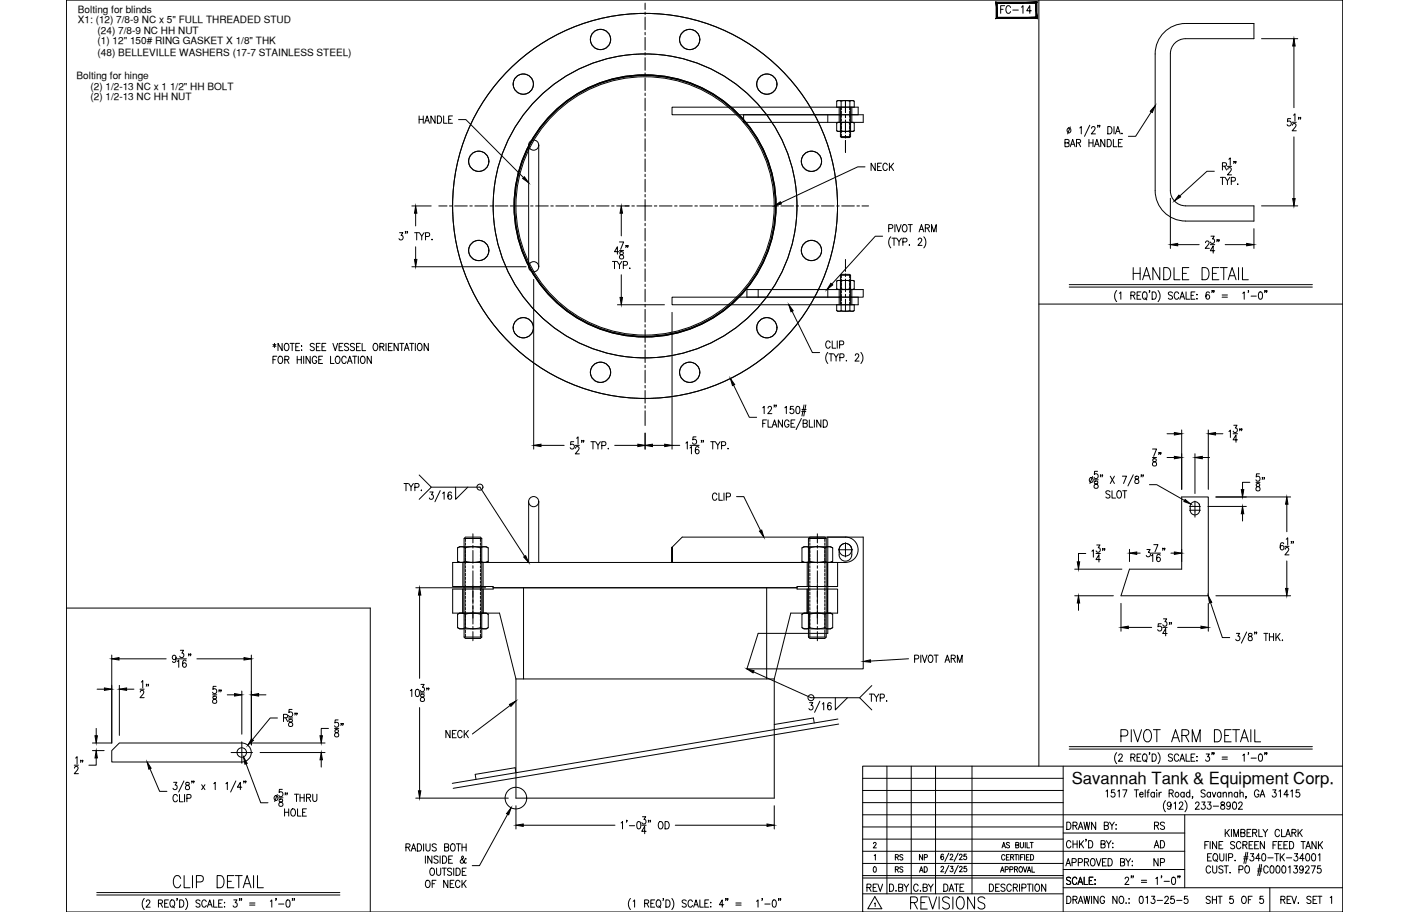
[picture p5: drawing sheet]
<svg xmlns="http://www.w3.org/2000/svg" width="432mm" height="279mm" viewBox="0 0 432 279" stroke-linecap="round" stroke-linejoin="round" font-family="sans-serif">
<defs><g id="words">
<g font-size="7.5">
<text x="342.5" y="228.6">PIVOT ARM DETAIL</text>
<text x="278.3" y="279.8">REVISIONS</text>
</g>
<g font-size="7.1">
<text x="346.4" y="86.8">HANDLE DETAIL</text>
<text x="52.2" y="273">CLIP DETAIL</text>
</g>
<g font-size="6.2">
<text x="46.9" y="214.8" transform="rotate(-90 46.9 214.8)">12&quot;</text>
<text x="69.1" y="216.6" transform="rotate(-90 69.1 216.6)">58&quot;</text>
<text x="106.5" y="226.8" transform="rotate(-90 106.5 226.8)">58&quot;</text>
</g>
<g font-size="5.7">
<text x="305.9" y="5.3">FC-14</text>
<text x="266" y="53.6">NECK</text>
<text x="357" y="143.9" transform="rotate(-90 357 143.9)">78&quot;</text>
<text x="388.8" y="151.7" transform="rotate(-90 388.8 151.7)">58&quot;</text>
<text x="26.5" y="238.1" transform="rotate(-90 26.5 238.1)">12&quot;</text>
<text x="352.8" y="255.4">RS</text>
<text x="264.9" y="274.5">REV</text>
<text x="288.2" y="274.5">DATE</text>
</g>
<g font-size="5.3">
<text x="217.3" y="154.5">CLIP</text>
<text x="135.8" y="227.2">NECK</text>
<text x="352.8" y="261.1">AD</text>
<text x="352.8" y="266.3">NP</text>
<text x="348.2" y="278">013-25-5</text>
<text x="368.7" y="278">SHT 5 OF 5</text>
</g>
<text font-size="5.1" x="328.5" y="240.3">Savannah Tank &amp; Equipment Corp.</text>
<g font-size="4.9">
<text x="273.4" y="268.5">RS</text>
<text x="280.8" y="268.5">AD</text>
</g>
<g font-size="4.4">
<text x="273.4" y="264.6">RS</text>
<text x="280.8" y="264.6">NP</text>
</g>
<g font-size="3.1">
<text x="23.9" y="3.8">Bolting for blinds</text>
<text x="23.9" y="7.1">X1: (12) 7/8-9 NC x 5&quot; FULL THREADED STUD</text>
<text x="29.9" y="10.4">(24) 7/8-9 NC HH NUT</text>
<text x="29.9" y="13.6">(1) 12&quot; 150# RING GASKET X 1/8&quot; THK</text>
<text x="29.9" y="17.1">(48) BELLEVILLE WASHERS (17-7 STAINLESS STEEL)</text>
<text x="23.5" y="24.2">Bolting for hinge</text>
<text x="27.7" y="27.4">(2) 1/2-13 NC x 1 1/2&quot; HH BOLT</text>
<text x="27.7" y="30.7">(2) 1/2-13 NC HH NUT</text>
</g>
</g></defs>
<!-- layer: 0 -->
<g fill="none" stroke="#000" stroke-width=".31">
<path d="M20.4 0h391.1v279.4h-391.1zM318.4 0v234.7M318.4 93.2h93.1M20.4 186.3h93.1v93.1M264.4 238.4h61.4M271.8 234.7v39.1M279.3 234.7v39.1M286.7 234.7v39.1M297.9 234.7v39.1M325.8 234.7v44.7M411.5 234.7h-147.1v44.7M264.4 249.6h147.1"/>
<path d="M264.4 257.1h61.4M264.4 253.3h61.4M264.4 245.9h61.4M264.4 242.2h61.4M325.8 255.2h37.3M363.1 249.6v22.4M264.4 264.5h61.4M264.4 273.8h61.4M264.4 268.2h61.4M264.4 269h61.4M264.4 260.8h98.7M325.8 272h85.7"/>
<path d="M325.8 266.4h37.3"/>
</g>
<!-- layer: HANDLE -->
<g fill="none" stroke="#000" stroke-width=".31">
<path d="M162 44.5v37.2M165.1 44.5v37.2M354 58.4v-41.9a9.3 9.3 0 0 1 9.3-9.3h21v4.7h-21a4.6 4.6 0 0 0-4.6 4.6v41.9M354 58.4a9.3 9.3 0 0 0 9.3 9.3h21v-4.6h-21a4.7 4.7 0 0 1-4.6-4.7M162 153.7v18.6M165.1 153.7v18.6M364.7 155.2v.5M367.7 155.2v1.1M257.2 168.4v.8M261 168.4v1.6"/>
<circle cx="163.5" cy="44.5" r="1.56"/>
<circle cx="163.5" cy="81.7" r="1.56"/>
<circle cx="163.5" cy="153.7" r="1.56"/>
</g>
<!-- layer: DIM -->
<g fill="none" stroke="#000" stroke-width=".31">
<path d="M386.6 11.9h11.1M396.5 14.1v18.9M128.4 35.5v2.3M128.4 36.6h1.3M129.7 35.5v2.3M130.2 37.8l.7-2.3 .7 2.3M130.4 37h.9M133.3 35.5v2.3l-1.2-2.3v2.3M134 35.5a1.13 1.13 0 0 1 1.4 1.1 1.13 1.13 0 0 1-1.4 1.2zM136 35.5v2.3h1M137.5 36.6h.7M138.7 35.5h-1.2v2.3h1.2"/>
<path d="M140.5 36.6h2.3l17.6 17.8M328 38.9l-.8 2.1M330.9 39.2l.5-.4v2.2M334 38.4l-1.6 3.4M334.5 39.3l.4-.5 .5 .1 .2 .3-.3 .7-.9 1.1h1.3M336.5 38.5h-.2h.2l-.2 .5M337.1 38.5h-.2h.2l-.2 .5M339.5 38.8a1.13 1.13 0 0 1 1.3 1.1 1.13 1.13 0 0 1-1.3 1.1zM341.4 38.8v2.2M352.8 34.3l-4.8 7.5h-2.2M395.5 36.3h-.9l-.1 1a.7 .7 0 0 1 1.1 0 .7 .7 0 0 1-.1 1.1 .7 .7 0 0 1-1-.2M396 37.5h1.3"/>
<path d="M396.1 38.4l.4-.6h.3l.4 .5-.3 .7-.9 1.1h1.3M396.4 35.3l.5-.4v2.2M398.1 36h-.2h.2l-.2 .6M398.6 36h-.2h.2l-.2 .6M265.1 51.1h-2.2l-23.6 11M326.4 43.8l1.1-.1 .1-.8-1.2-.2v2.3l1.2-.3v-.5l-.4-.4M328 45l.7-2.3 .8 2.3M328.3 44.2h.9M329.9 43.8l1.1-.1 .1-.8-1.2-.2v2.3M330.5 43.8l.7 1.2M333.7 42.7v2.3M333.7 43.8h1.3"/>
<path d="M335 42.7v2.3M335.4 45l.7-2.3 .8 2.3M335.7 44.2h.9M338.6 42.7v2.3l-1.3-2.3v2.3M339.3 42.7a1.13 1.13 0 0 1 1.3 1.1 1.13 1.13 0 0 1-1.3 1.2zM341.2 42.7v2.3h1.1M341.8 41l.8-2.2 .7 2.2M342.1 40.3h.9M342.8 43.8h.7M343.8 40.8v.2zM343.9 42.7h-1.1v2.3h1.1M372.1 52.5h-2.2l-8.4 7.5"/>
<path d="M374 54.3h1.3M374.6 50.9l1.1-.1 .2-.3-.2-.5-1.1-.2v2.3M374.6 54.3v2.3M375.3 50.9l.6 1.2M375.4 54.3l.8 1.1v1.2M376.2 51h1.2M376.3 51.9l.3-.5h.4l.3 .4-.2 .7-.9 1.1h1.2M376.6 48.8l.4-.4v2.2M376.9 54.3l-.7 1.1M377.3 55.5l1.1-.1 .1-.9-1.2-.2v2.3M378.2 49.5h-.1h.1l-.1 .6M378.8 49.5h-.2h.2l-.2 .6"/>
<path d="M379.3 56.3v.3zM396.5 41.9v18.9M122.4 71.3h1l-.5 .8a.67 .67 0 0 1 .6 1.1 .67 .67 0 0 1-1.2-.1M124.4 71h-.2h.2l-.2 .5M124.9 71h-.2h.2l-.2 .5M126.2 63.1h5.9M127.1 71.3h1.2M127.4 65.3v3.9M127.4 75.6v3.9M127.7 71.3v2.2M128.5 71.3l.7 1v1.2M130 71.3l-.8 1"/>
<path d="M130.4 72.5l1.1-.2 .2-.3-.2-.6-1.1-.1v2.2M132.4 73.3v.2zM189.7 77.1h-1.4l.9-1.5v2.3M189.8 74.1h1.3l-.9 2.3M189.8 76.7h1.3M190 77.2v.7a.89 .89 0 0 1 1 .3 .89 .89 0 0 1-.1 1 .72 .72 0 0 1-1.1-.5 .72 .72 0 0 1 1-.7l.2-.6a.66 .66 0 0 0-1-.2zM190.4 65.3v7M191.6 63.1h1.1M191.9 75.3h-.2h.2l-.2 .5M192.5 75.3h-.2h.2l-.2 .5M270.5 72.4h-2.3l-13.3 14.6M272.4 70l1-.1 .2-.3-.2-.7-1-.1v2.2"/>
<path d="M273 72.5a2.57 2.57 0 0 0 0 3.4M273.3 73h1.3M274 73v2.2M274.3 68.8v2.2M274.7 68.8l.7 2.2 .7-2.2M274.8 73l.7 1v1.2M276.2 73l-.7 1M276.7 74.1l1.1-.1 .1-.8-1.2-.2v2.2M276.9 68.9l.2-.1a1.13 1.13 0 0 1 .9 1.1 1.13 1.13 0 0 1-.9 1.1 1.39 1.39 0 0 1-.2-2.1zM278.3 68.8h1.3M278.7 75v.2zM279 68.8v2.2"/>
<path d="M281.4 73.5l.3-.5 .6 .1 .2 .3-.3 .7-.9 1.1h1.3M281.7 71l.7-2.2 .7 2.2M281.9 70.3h1M283.1 72.5a2.57 2.57 0 0 1 0 3.4M283.6 69.9l1-.1 .2-.4-.2-.5-1-.1v2.2M284.2 69.9l.6 1.1M285.5 71v-2.2l.7 2.2 .7-2.2v2.2M358.7 60.7v15.4M360.9 75h6.6M369.4 74.4l.4-.6 .6 .1 .1 .4-.2 .7-.9 1.1h1.2M370.9 75h1.4M371.1 72.3h1l-.5 .9a.67 .67 0 0 1 .5 1 .67 .67 0 0 1-1.2-.1"/>
<path d="M372.3 76.8h-1.4l.9-1.5v2.3M373.1 73.5h-.2h.2l-.2 .5M373.6 73.5h-.2h.2l-.2 .5M375.5 75h6.6M384.3 70.1v6M386.6 63.1h11.1M126.2 81.7h35M163.6 85.6v52M187.7 80.1h1.3M188.3 80.1v2.2M189.1 80.1l.7 1.1v1.1M189.2 93.4h14.4"/>
<path d="M190.4 84.2v6.9M190.6 80.1l-.8 1.1M191 81.3l1.1-.1 .2-.4-.2-.6-1.1-.1v2.2M193 82.1v.2zM206 95.7v41.9M242.7 95.4l6.3 12.6h2.2M327.7 87.9h74.5M327.7 87.2h74.5M342.2 89a2.57 2.57 0 0 0 0 3.4M343 89.9l.5-.5v2.3M346.6 90.5l1-.1 .1-.8-1.1-.2v2.3M347.2 90.5l.6 1.2"/>
<path d="M348.5 90.5h.7M349.6 89.4h-1.1v2.3h1.1M350.5 89.5l.1-.1a1.14 1.14 0 0 1 1 1.2 1.14 1.14 0 0 1-1 1.1 1.45 1.45 0 0 1-.1-2.2zM350.9 91.2l.6 .7M352.4 89.1h-.2h.2l-.2 .5M353.1 89.4a1.13 1.13 0 0 1 1.3 1.2 1.13 1.13 0 0 1-1.3 1.1zM354.9 89a2.57 2.57 0 0 1 0 3.4M359.3 89.7l-.4-.3-.8 .3 .1 .6 1 .5 .1 .6-.4 .3-.8-.3M361.2 90a.7 .7 0 0 0-.8-.6 .7 .7 0 0 0-.5 .9v.5a.7 .7 0 0 0 .5 .9 .7 .7 0 0 0 .8-.6M361.6 91.7l.7-2.3 .7 2.3M361.8 90.9h1M363.5 89.4v2.3h1.1"/>
<path d="M365 90.5h.7M366.2 89.4h-1.2v2.3h1.2M366.8 90.2v.2zM366.8 91.5v.2zM370.6 89.7l-.5-.3a1.3 1.3 0 0 0 .1 2.3 .66 .66 0 0 0 .5-1 .66 .66 0 0 0-1.1-.1l-.1 .3M371.5 89.1h-.2h.2l-.2 .5M372.1 89.1h-.2h.2l-.2 .5M374.5 90.4h1.7M374.5 91h1.7M380.9 89.9l.4-.5v2.3M382.7 89.1h-.2h.2l-.2 .5M383.4 90.7h1.6"/>
<path d="M385.9 89.5l.5-.1a1.44 1.44 0 0 1 0 2.3h-.2a1.58 1.58 0 0 1-.3-2.2zM387.7 89.1h-.2h.2l-.2 .5M388.3 89.1h-.2h.2l-.2 .5M83.7 110.2h.7M83.7 105.5l.9 .7M84.1 105.2v1.3M84.6 105.5l-.9 .7M84.8 109.1h-1.1v2.3M85.6 109.2l.1-.1a1.13 1.13 0 0 1 1 1.1 1.13 1.13 0 0 1-1 1.2 1.41 1.41 0 0 1-.1-2.2zM86.5 105.2v2.2l-1.3-2.2v2.2M87.3 110.2l1.1-.1 .1-.8-1.2-.2v2.3M87.5 105.3l.2-.1a1.13 1.13 0 0 1 .9 1.1 1.13 1.13 0 0 1-.9 1.1 1.41 1.41 0 0 1-.2-2.1z"/>
<path d="M87.9 110.2l.6 1.2M88.9 105.2h1.3M89.5 105.2v2.2M90.6 106.3h.8M91.1 110.2h1.3M91.1 109.1v2.3M91.8 105.2h-1.2v2.2h1.2M92.4 109.1v2.3M92.4 105.9v.3zM92.4 107.2v.2zM93.1 109.1v2.3M95.1 109.1v2.3l-1.3-2.3v2.3"/>
<path d="M96.3 105.5l-.4-.3-.8 .3v.4l1.2 .9v.3l-.4 .3-.8-.3M97 106.3h.7M97 109.7a.7 .7 0 0 0-.8-.6 .7 .7 0 0 0-.5 .9v.5a.7 .7 0 0 0 .7 .9 .7 .7 0 0 0 .6-.9h-.4M97.7 110.2h.7M98.1 105.2h-1.1v2.2h1.1M98.7 106.3h.7M98.8 109.1h-1.1v2.3h1.1M99.9 105.2h-1.2v2.2h1.2M101.3 109.1v2.3h1.1M102 105.2l.7 2.2 .8-2.2M103.1 109.2l.2-.1a1.13 1.13 0 0 1 .9 1.1 1.13 1.13 0 0 1-.9 1.2 1.41 1.41 0 0 1-.2-2.2zM103.9 106.3h.7"/>
<path d="M105.1 105.2h-1.2v2.2h1.2M106.1 109.7a.7 .7 0 0 0-.8-.6 .7 .7 0 0 0-.6 .9v.5a.7 .7 0 0 0 .6 .9 .7 .7 0 0 0 .8-.6M106.5 111.4l.7-2.3 .7 2.3M106.7 110.6h.9M106.8 105.5l-.4-.3-.7 .1-.1 .6 1 .6 .2 .6-.4 .3-.8-.3M108.1 109.1h1.2M108.6 105.5l-.4-.3-.8 .3 .1 .5 1 .6v.7l-.7 .1-.4-.3M108.7 109.1v2.3M109.3 106.3h.7M109.8 109.1v2.3M110.4 105.2h-1.1v2.2h1.1M110.8 109.2l.2-.1a1.13 1.13 0 0 1 .9 1.1 1.13 1.13 0 0 1-.9 1.2 1.43 1.43 0 0 1-.2-2.2z"/>
<path d="M111 105.2v2.2h1.1M113.8 109.1v2.3l-1.3-2.3v2.3M114.7 105.3l.2-.1a1.13 1.13 0 0 1 .9 1.1 1.13 1.13 0 0 1-.9 1.1 1.41 1.41 0 0 1-.2-2.1zM116.4 106.3l1.1-.1 .2-.4-.2-.5-1.1-.1v2.2M117.1 106.3l.6 1.1M118.3 105.2v2.2M119 106.3h.8M120.2 105.2h-1.2v2.2h1.2M122 105.2v2.2l-1.2-2.2v2.2M122.5 105.2h1.2M123.1 105.2v2.2M123.9 107.4l.8-2.2 .7 2.2"/>
<path d="M124.2 106.7h.9M125.5 105.2h1.3M126.2 105.2v2.2M127.3 105.2v2.2M128.3 105.3l.1-.1a1.13 1.13 0 0 1 1 1.1 1.13 1.13 0 0 1-1 1.1 1.39 1.39 0 0 1-.1-2.1zM131.3 105.2v2.2l-1.3-2.2v2.2M224.8 118l4.8 9.8h2.3M253.7 108a2.58 2.58 0 0 0 0 3.4M254 108.4h1.3M254.4 105a.7 .7 0 0 0-.8-.5 .7 .7 0 0 0-.6 .8v.5a.7 .7 0 0 0 .6 .9 .7 .7 0 0 0 .8-.5M254.7 108.4v2.2M255 104.5v2.2h1.1"/>
<path d="M255.5 108.4l.7 1.1v1.1M256.6 104.5v2.2M256.9 108.4l-.7 1.1M257.3 105.6l1.1-.1 .1-.8-1.2-.2v2.2M257.4 109.6l1.1-.1 .2-.4-.2-.6-1.1-.1v2.2M259.4 110.4v.2zM262.1 108.9l.4-.5h.3l.4 .4-.3 .8-.9 1h1.3M263.8 108a2.58 2.58 0 0 1 0 3.4M165.8 136.4h7.1M175.8 135.3h-.9l-.1 1a.7 .7 0 0 1 1.1 0 .7 .7 0 0 1-.1 1 .7 .7 0 0 1-1-.2M176.3 136.4h1.2M176.4 137.4l.3-.6 .6 .1 .2 .3-.3 .8-.9 1h1.2"/>
<path d="M176.7 134.3l.4-.5v2.3M178.4 135h-.2h.2l-.2 .5M178.9 135h-.2h.2l-.2 .5M181.1 135.3h1.3M181.7 135.3v2.3M182.5 135.3l.8 1.1v1.2M184 135.3l-.7 1.1M184.4 136.5l1.1-.1 .2-.3-.2-.7-1.1-.1v2.3M186.4 137.4v.2zM188.4 136.4h7.1M197.7 132.7v4.9M199.9 136.4h3.8"/>
<path d="M206 136.4h2.3M210.2 135.8l.4-.5v2.3M211.5 137.2l.4-.4v2.2M211.5 136.4h2.7M213.3 133.8h-.9l-.1 1a.7 .7 0 0 1 1 0 .7 .7 0 0 1-.1 1 .7 .7 0 0 1-1-.1M214.2 137.1l-.6-.3a1.28 1.28 0 0 0 .1 2.2 .65 .65 0 0 0 .5-.9 .65 .65 0 0 0-1-.1l-.1 .3M215.1 135h-.2h.2l-.2 .5M215.6 135h-.2h.2l-.2 .5M217.8 135.3h1.3M218.4 135.3v2.3M219.2 135.3l.8 1.1v1.2M220.7 135.3l-.7 1.1"/>
<path d="M221.1 136.5l1.1-.1 .1-.9-1.2-.2v2.3M223.1 137.4v.2zM233.7 124.9l.5-.4v2.2M233.7 129.7h.8M234.9 128.7h-1.2v2.2M235.4 125l.3-.5 .6 .1 .2 .3-.3 .8-.9 1h1.2M235.4 128.7v2.2h1.1M236.6 130.9l.8-2.2 .7 2.2M236.9 130.1h.9M237.4 124.2h-.2h.2l-.2 .5M237.9 124.2h-.2h.2l-.2 .5M239.8 128.7v2.2l-1.3-2.2v2.2"/>
<path d="M240.5 124.9l.5-.4v2.2M241.8 129.2a.7 .7 0 0 0-.9-.5 .7 .7 0 0 0-.5 .8v.5a.7 .7 0 0 0 .7 .9 .7 .7 0 0 0 .7-.9h-.5M242.4 129.7h.7M243.1 124.5h-.8l-.2 1a.7 .7 0 0 1 1.1 0 .7 .7 0 0 1-.1 1 .7 .7 0 0 1-1-.2M243.6 128.7h-1.2v2.2h1.2M244.1 124.6l.5-.1a1.42 1.42 0 0 1 0 2.2h-.2a1.62 1.62 0 0 1-.3-2.1zM245.6 128.2l-1.6 3.4M245.7 126.1h1.3M245.8 125.5h1.2M246.1 129.7l1.1-.1 .1-.7-1.2-.2v2.2l1.2-.2 .1-.6-.4-.4M246.4 124.1l-.6 3.4M247 124.1l-.7 3.4"/>
<path d="M248 128.7v2.2h1.1M249.6 128.7v2.2M251.6 128.7v2.2l-1.3-2.2v2.2M252.3 128.7a1.13 1.13 0 0 1 1.3 1.1 1.13 1.13 0 0 1-1.3 1.1zM357.7 132.9h2.2M362.1 131.7v18.2M366.2 139v12.2M370.3 131.7v18.2M372.5 132.9h2.3M376.6 132.2l.5-.4v2.2M377.9 132.9h1.3M378.1 130.3h1l-.5 .8a.67 .67 0 0 1 .5 1.1 .67 .67 0 0 1-1.2-.1"/>
<path d="M379.2 134.7h-1.3l.9-1.4v2.2M380 131.4h-.1h.1l-.1 .6M380.6 131.4h-.2h.2l-.2 .6M123.8 148.1h1.3M124.4 148.1v2.2M125.2 148.1l.8 1.1v1.1M126.7 148.1l-.7 1.1M127.1 149.3l1.1-.1 .2-.3-.2-.7-1.1-.1v2.2M128.5 145.5l3.7 3.7-3.7 3.8M129 150.2h.2zM131.7 150.7h1l-.5 .9a.68 .68 0 0 1 .6 1 .68 .68 0 0 1-1.2-.1M132.2 149.2h14.9l13.7 21.2"/>
<path d="M134.9 150.3l-1.6 3.4M135.6 151.2l.5-.5v2.3M138.3 151l-.5-.3a1.29 1.29 0 0 0 .1 2.3 .66 .66 0 0 0 .5-1 .66 .66 0 0 0-1-.1l-.1 .3M139.6 149.2v3.8l3.8-3.8M225.7 152.1h2.2l5.2 10.4M334.8 146l-.8 2.1M335.3 147h1.3M335.4 147.5v.6a.89 .89 0 0 1 1 .4 .89 .89 0 0 1 0 1 .72 .72 0 0 1-1.2-.5 .72 .72 0 0 1 1-.8l.2-.5a.66 .66 0 0 0-1-.2zM336.4 144.4h-1v1a.7 .7 0 0 1 1 0 .7 .7 0 0 1-.1 1 .7 .7 0 0 1-1-.2M337.4 145.6h-.2h.2l-.2 .5M337.9 145.6h-.2h.2l-.2 .5M340.2 150.7l-.5-.4-.8 .4 .2 .5 1 .5 .1 .6-.5 .3-.8-.3"/>
<path d="M340.3 145.9l1.2 2.2M340.8 150.3v2.3h1.1M341.5 145.9l-1.2 2.2M342.6 150.5l.2-.2a1.14 1.14 0 0 1 .9 1.2 1.14 1.14 0 0 1-.9 1.1 1.43 1.43 0 0 1-.2-2.1zM344 145.9h1.2l-.9 2.2M344 150.3h1.3M344.7 150.3v2.3M347.3 145.5l-1.6 3.4M347.9 146v.6a.82 .82 0 0 1 1 .5 .82 .82 0 0 1-.3 1 .72 .72 0 0 1-.9-.7 .72 .72 0 0 1 1-.7l.2-.5a.66 .66 0 0 0-1-.2zM349.8 145.6h-.1h.1l-.1 .5M350.4 145.6h-.2h.2l-.2 .5M352.3 148.5h2.2l8.5 4.8"/>
<path d="M357.7 140.2h2.2M368.4 140.2h2.3M370.2 155.2h11.8M372.6 152.3h22.9M380.8 157.4v2.2M383 147.8h-2.2v2.2M394.4 154.5v8.4M329.4 174.4h14.4M332.7 169.6h-2.2v2.5M334.6 168.9l.5-.5v2.3M335.9 169.6h1.3M336.1 167h1l-.5 .8a.68 .68 0 0 1 .5 1.1 .68 .68 0 0 1-1.2-.1"/>
<path d="M337.2 171.4h-1.3l.9-1.5v2.3M338.1 168.1h-.2h.2l-.2 .6M338.6 168.1h-.2h.2l-.2 .6M346.1 168.3v3.7M348.4 169.5h1M351.5 168.3h1l-.6 .9a.68 .68 0 0 1 .6 1.1 .68 .68 0 0 1-1.2-.1M352.8 170.3l.5-.5v2.3M352.8 169.5h2.8M353.6 166.9h1.3l-1 2.2M355.5 170.2l-.5-.4a1.29 1.29 0 0 0 .1 2.3 .65 .65 0 0 0 .5-1 .65 .65 0 0 0-1.1-.1v.3M356.4 168h-.1h.1l-.1 .6M357 168h-.2h.2l-.2 .6"/>
<path d="M358.8 169.5h1.1M362.1 168.3v3.7M393.4 166.6l-.5-.3a1.28 1.28 0 0 0 .1 2.2 .65 .65 0 0 0 .5-1 .65 .65 0 0 0-1.1-.1l-.1 .3M393.8 167.4h1.2M393.8 168.3l.4-.6h.4l.3 .5-.2 .7-.9 1.1h1.2M394.2 165.2l.4-.4v2.2M394.4 171.9v8.4M395.8 165.9h-.1h.1l-.1 .6M396.4 165.9h-.2h.2l-.2 .6M55.3 199.2h1l-.6 .9a.67 .67 0 0 1 .6 1 .67 .67 0 0 1-1.2-.1M127.4 180.1h21.4M128.6 182.3v25.5"/>
<path d="M329.4 182.5h11.8M330.5 184.7v2.3M343.5 184.8v8.6M345.8 192.2h7.1M355.9 191.1h-.9l-.1 .9a.69 .69 0 0 1 1 .1 .69 .69 0 0 1-.1 1 .69 .69 0 0 1-1-.2M356.3 192.2h1.4M356.6 189.6h.9l-.5 .9a.68 .68 0 0 1 .5 1 .68 .68 0 0 1-1.1-.1M357.7 194.1h-1.4l.9-1.5v2.2M358.5 190.8h-.2h.2l-.2 .5M359 190.8h-.1h.1l-.1 .5M360.9 192.2h7.1M370.3 184.8v8.6"/>
<path d="M371 184.6l3.6 10.7h2.3M372.6 182.5h22.9M378.9 194h1l-.6 .9a.69 .69 0 0 1 .6 1 .69 .69 0 0 1-1.2 0M382.1 193.6l-1.7 3.4M382.7 194.1v.7a.82 .82 0 0 1 1 .5 .82 .82 0 0 1-.4 1 .72 .72 0 0 1-.8-.8 .72 .72 0 0 1 .9-.6l.3-.5a.66 .66 0 0 0-1-.3zM384.6 193.7h-.2h.2l-.2 .5M385.1 193.7h-.1h.1l-.1 .5M387.3 194h1.3M387.9 194v2.3M389 194v2.3M389 195.1h1.3M390.3 194v2.3"/>
<path d="M391 194v2.3M391.5 195l.8 1.3M392.3 194l-1.3 1.5M393 196.1v.2zM29.8 211.1h2.2M34.2 200.7v26.9h-5.9M36.5 201.8h14.4M36.6 210v15.3M38.8 211.1h2.2M54 201.5a.64 .64 0 0 1-1.1 .4 .64 .64 0 0 1 .1-1.1l.3-.1a1.21 1.21 0 0 1 .7 1.2 1.21 1.21 0 0 1-.8 1l-.3-.3M54.3 202.6l.5-.4v2.2M54.3 201.8h2.8"/>
<path d="M57 202.5l-.5-.3a1.29 1.29 0 0 0 .1 2.2 .66 .66 0 0 0 .5-.9 .66 .66 0 0 0-1.1-.1l-.1 .3M57.9 200.4h-.1h.1l-.1 .5M58.5 200.4h-.2h.2l-.2 .5M60.3 201.8h14.5M69.6 212.9h2.3M74.1 211.7v13.2M77 200.7v27.5M79.2 212.9h2.3M85 220h-2.2l-5.4 6.6M86.9 219.9l1.1-.1 .1-.7-1.2-.3v2.3M87.5 219.9l.7 1.2M88.4 220h1.3"/>
<path d="M89.5 217.3h-.9l-.1 1a.7 .7 0 0 1 1 0 .7 .7 0 0 1-.1 1 .7 .7 0 0 1-1-.1M90.5 218.5h-.2h.2l-.2 .6M91.1 218.5h-.2h.2l-.2 .6M125.8 211.6l.4-.4v2.2M127.6 211.3l.4-.1a1.38 1.38 0 0 1 0 2.2h-.2a1.56 1.56 0 0 1-.2-2.1zM128.6 216.8v25.5M128.8 212.3h1.3M129 209.7h1l-.5 .8a.67 .67 0 0 1 .5 1.1 .67 .67 0 0 1-1.2-.1M129 212.8v.6a.82 .82 0 0 1 1 .5 .82 .82 0 0 1-.4 1 .73 .73 0 0 1-.8-.8 .73 .73 0 0 1 .9-.6l.3-.5a.66 .66 0 0 0-1-.2zM130.9 210.9h-.2h.2l-.2 .5M131.4 210.9h-.1h.1l-.1 .5M156.3 216.1l-11.5 8.8"/>
<path d="M230.9 205.8l17.6 8h14.9l3.8 3.7M248.1 215.3h1l-.6 .8a.68 .68 0 0 1 .6 1.1 .68 .68 0 0 1-1.2-.1M251.2 214.8l-1.6 3.4M252 215.7l.4-.4v2.2M254.7 215.6l-.6-.3a1.28 1.28 0 0 0 .2 2.2 .65 .65 0 0 0 .5-1 .65 .65 0 0 0-1.1-.1l-.1 .3M256 213.8v3.7l3.7-3.7M266.4 212.6h1.3M267 212.6v2.3M267.2 210l-3.8 3.8M267.8 212.6l.8 1.1v1.2M269.3 212.6l-.7 1.1M269.7 213.8l1.1-.1 .1-.8-1.2-.3v2.3"/>
<path d="M271.7 214.7v.2zM278.4 201.8l-11.6 .7M280.3 201.9l1.1-.1 .2-.4-.2-.6-1.1-.1v2.2M282.2 200.7v2.2M282.6 200.7l.8 2.2 .7-2.2M284.8 200.8l.2-.1a1.14 1.14 0 0 1 .9 1.1 1.14 1.14 0 0 1-.9 1.1 1.44 1.44 0 0 1-.2-2.1zM286.3 200.7h1.2M286.9 200.7v2.2M289.6 202.9l.7-2.2 .7 2.2M289.9 202.2h.9M291.5 201.8l1.1-.1 .2-.4-.2-.5-1.1-.1v2.2M292.1 201.8l.7 1.1"/>
<path d="M293.4 202.9v-2.2l.7 2.2 .8-2.2v2.2M28.3 230h3.6M29.5 232.2v2.2h-2.3M29.5 223.2v2.2M46 235.5l2.9 6.9h2.3M53.2 239.7h1l-.5 .8a.69 .69 0 0 1 .5 1.1 .69 .69 0 0 1-1.2-.1M56.4 239.2l-1.7 3.5M57 239.8v.6a.82 .82 0 0 1 1 .5 .82 .82 0 0 1-.4 1 .72 .72 0 0 1-.8-.7 .72 .72 0 0 1 .9-.7l.3-.5a.66 .66 0 0 0-1-.2zM58.9 239.4h-.2h.2l-.2 .5M59.5 239.4h-.2h.2l-.2 .5M72.3 239.2l-1.6 3.5M74.8 239.4h-.1h.1l-.1 .5"/>
<path d="M75.4 239.4h-.2h.2l-.2 .5M75.4 234l4.5 11.9h2.2M76.4 227.6h23.2M79.7 230.5h19.9M88.6 220.4v.7a.82 .82 0 0 1 1 .4 .82 .82 0 0 1-.4 1.1 .73 .73 0 0 1-.8-.8 .73 .73 0 0 1 .9-.6l.3-.6a.66 .66 0 0 0-1-.2zM98.4 232.8v2.2M100.7 223.2h-2.3v2.2M327.7 229.5h74.5M327.7 228.7h74.5M342.2 230.6a2.55 2.55 0 0 0 0 3.4M342.9 231.5l.3-.5h.4l.3 .4-.2 .8-.9 1h1.2M346.6 232.1l1-.2 .1-.7-1.1-.2v2.2"/>
<path d="M347.2 232.1l.6 1.1M348.5 232.1h.7M349.6 231h-1.1v2.2h1.1M350.5 231.1l.1-.1a1.13 1.13 0 0 1 1 1.1 1.13 1.13 0 0 1-1 1.1 1.43 1.43 0 0 1-.1-2.1zM350.9 232.8l.6 .6M353.1 231a1.13 1.13 0 0 1 1.3 1.1 1.13 1.13 0 0 1-1.3 1.1zM354.9 230.6a2.55 2.55 0 0 1 0 3.4M359.3 231.3l-.4-.3-.7 .1-.1 .6 1 .6 .2 .6-.4 .3-.8-.3M361.2 231.5a.7 .7 0 0 0-.8-.5 .7 .7 0 0 0-.5 .8v.6a.7 .7 0 0 0 .5 .8 .7 .7 0 0 0 .8-.5M361.6 233.2l.7-2.2 .7 2.2M361.8 232.5h1M363.5 231v2.2h1.1"/>
<path d="M365 232.1h.7M366.2 231h-1.2v2.2h1.2M366.8 231.7v.2zM366.8 233v.2zM369.6 231h1l-.5 .8a.68 .68 0 0 1 .5 1.1 .68 .68 0 0 1-1.2-.1M374.5 231.9h1.7M374.5 232.6h1.7M380.9 231.4l.4-.4v2.2M383.4 232.3h1.6M385.9 231.1l.5-.1a1.42 1.42 0 0 1 0 2.2h-.2a1.56 1.56 0 0 1-.3-2.1zM54.4 243.9a.7 .7 0 0 0-.9-.5 .7 .7 0 0 0-.5 .8v.6a.7 .7 0 0 0 .5 .8 .7 .7 0 0 0 .9-.5M55 243.4v2.2h1.1"/>
<path d="M56.6 243.4v2.2M57.3 244.6l1.1-.1 .1-.9-1.2-.2v2.2M61.8 240.4l1 1.5M62.8 240.4l-1 1.5M65.5 240.1l.5-.4v2.2M69.2 240.1l.5-.4v2.2M74.1 241.2h-1.4l1-1.5v2.2M85 243.4l-.8 2.2M85.4 244.4h1.3M85.6 244.9v.7a.89 .89 0 0 1 .9 .3 .89 .89 0 0 1 0 1 .72 .72 0 0 1-1.1-.5 .72 .72 0 0 1 .9-.7l.3-.6a.66 .66 0 0 0-1-.2zM86.5 241.8h-.9l-.1 1a.7 .7 0 0 1 1.1 0 .7 .7 0 0 1-.1 1 .7 .7 0 0 1-1.1-.2M87.2 247.8v2.2"/>
<path d="M87.2 248.9h1.3M87.5 243h-.2h.2l-.2 .5M88.1 243h-.2h.2l-.2 .5M88.5 247.8v2.2M89.5 247.9l.1-.1a1.13 1.13 0 0 1 1 1.1 1.13 1.13 0 0 1-1 1.1 1.43 1.43 0 0 1-.1-2.1zM90.2 243.3h1.3M90.9 243.3v2.3M91.2 247.8v2.2h1.1M91.9 244.4h1.3M91.9 243.3v2.3M92.7 248.9h.8M93.2 243.3v2.3"/>
<path d="M93.9 247.8h-1.2v2.2h1.2M93.9 244.4l1.1-.1 .2-.3-.2-.6-1.1-.1v2.3M94.6 244.4l.6 1.2M95.8 243.3v1.6l.6 .7 .6-.4 .1-1.9M124.4 259.6l1.1-.1 .2-.4-.2-.5-1.1-.1v2.2M125 259.6l.7 1.1M126.3 260h.9M127.4 244.5h28.4M127.9 258.5a1.13 1.13 0 0 1 1.3 1.1 1.13 1.13 0 0 1-1.3 1.1zM129.8 258.5v2.2M130.5 258.5v1.6l.6 .6 .6-.3 .1-1.9M133.7 258.8l-.4-.3-.9 .3 .1 .4 1.2 .9v.3l-.4 .3-.9-.3"/>
<path d="M136.2 259.6l1.1-.1 .2-.4-.2-.5-1.1-.1v2.2l1.2-.2 .1-.5-.4-.4M138.4 258.6l.2-.1a1.13 1.13 0 0 1 .9 1.1 1.13 1.13 0 0 1-.9 1.1 1.41 1.41 0 0 1-.2-2.1zM139.9 258.5h1.2M140.5 258.5v2.2M141.6 258.5v2.2M141.6 259.6h1.3M142.9 258.5v2.2M155.6 249.4l-8.7 15.8h-2.2M158.1 246.8v7.2M160.4 252.8h28.1M190.3 252.1l.5-.4v2.2M192.2 251.4h-.2h.2l-.2 .5"/>
<path d="M192.9 253h1.6M195.4 251.8l.5-.1a1.44 1.44 0 0 1 0 2.2h-.2a1.65 1.65 0 0 1-.3-2.1zM196.7 252.8h1.3M196.9 250.2h1l-.6 .9a.68 .68 0 0 1 .6 1 .68 .68 0 0 1-1.2-.1M198 254.7h-1.3l.9-1.5v2.2M198.8 251.4h-.2h.2l-.2 .5M199.4 251.4h-.2h.2l-.2 .5M202.1 251.8l.2-.1a1.14 1.14 0 0 1 .9 1.1 1.14 1.14 0 0 1-.9 1.1 1.46 1.46 0 0 1-.2-2.1zM203.8 251.7a1.13 1.13 0 0 1 1.3 1.1 1.13 1.13 0 0 1-1.3 1.1zM206.9 252.8h28.2M237.3 246.8v7.2M29.7 274.2h74.5"/>
<path d="M29.7 273.5h74.5M44.2 275.3a2.58 2.58 0 0 0 0 3.4M44.9 276.2l.3-.5h.4l.3 .4-.2 .8-1 1h1.3M48.6 276.8l1-.2 .2-.3-.2-.5-1-.1v2.2M49.2 276.8l.6 1.1M50.5 276.8h.7M51.6 275.7h-1.1v2.2h1.1M52.5 275.8l.1-.1a1.13 1.13 0 0 1 1 1.1 1.13 1.13 0 0 1-1 1.1 1.39 1.39 0 0 1-.1-2.1zM52.9 277.5l.5 .6M54.3 275.4h-.1h.1l-.1 .5M55.1 275.7a1.13 1.13 0 0 1 1.3 1.1 1.13 1.13 0 0 1-1.3 1.1zM56.9 275.3a2.58 2.58 0 0 1 0 3.4"/>
<path d="M61.3 276l-.4-.3-.9 .3 .2 .5 .9 .5 .2 .3v.3l-.4 .3-.9-.3M63.2 276.2a.7 .7 0 0 0-.8-.5 .7 .7 0 0 0-.6 .8v.6a.7 .7 0 0 0 .6 .8 .7 .7 0 0 0 .8-.5M63.6 277.9l.7-2.2 .7 2.2M63.8 277.2h.9M65.5 275.7v2.2h1M67 276.8h.7M68.2 275.7h-1.2v2.2h1.2M68.8 276.4v.2zM68.8 277.7v.2zM71.6 275.7h1l-.5 .8a.68 .68 0 0 1 .5 1.1 .68 .68 0 0 1-1.2-.1M73.5 275.4h-.2h.2l-.2 .5M74.1 275.4h-.2h.2l-.2 .5"/>
<path d="M76.5 276.6h1.6M76.5 277.3h1.6M82.8 276.1l.5-.4v2.2M84.6 275.4h-.1h.1l-.1 .5M85.4 277h1.6M87.9 275.8l.4-.1a1.38 1.38 0 0 1 0 2.2h-.1a1.56 1.56 0 0 1-.3-2.1zM89.7 275.4h-.2h.2l-.2 .5M90.3 275.4h-.2h.2l-.2 .5M126 260.7l.7-2.2 .8 2.2M130.4 262.2v2.3M130.7 269.8l.2-.1a1.13 1.13 0 0 1 .9 1.1 1.13 1.13 0 0 1-.9 1.1 1.43 1.43 0 0 1-.2-2.1zM132.1 266.1l.2-.1a1.13 1.13 0 0 1 .9 1.1 1.13 1.13 0 0 1-.9 1.1 1.41 1.41 0 0 1-.2-2.1z"/>
<path d="M132.4 262.2v2.3l-1.3-2.3v2.3M132.4 270.7h.8M133.6 269.7h-1.2v2.2M133.8 266v1.5l.5 .7 .7-.3 .1-1.9M134.3 262.6l-.5-.4-.8 .4 .2 .5 .9 .4 .2 .3v.3l-.5 .4-.8-.4M134.9 262.2v2.3M135.5 266h1.3M135.6 262.2a1.13 1.13 0 0 1 1.3 1.1 1.13 1.13 0 0 1-1.3 1.2zM136.1 266v2.2M137.2 269.7v2.2l-1.2-2.2v2.2M137.5 263.3h.7M138 270.7h.7"/>
<path d="M138.4 266.3l-.4-.3-.9 .3 .2 .5 1 .5-.1 .8-.6 .1-.5-.3M138.7 262.2h-1.2v2.3h1.2M139 266v2.2M139.1 269.7h-1.1v2.2h1.1M139.8 266a1.13 1.13 0 0 1 1.3 1.1 1.13 1.13 0 0 1-1.3 1.1zM140.9 270.2a.7 .7 0 0 0-.8-.5 .7 .7 0 0 0-.5 .8v.6a.7 .7 0 0 0 .5 .8 .7 .7 0 0 0 .8-.5M141.6 269.7v2.2M141.7 267h.7M142 270.6l.9 1.3M142.9 263.2l-.2-.2-.9 1.5h-.4l-.4-.5 .1-.4 .9-.8-.2-.6-.3 .4 .3 .8 .6 1 .3 .1 .2-.3M142.9 266h-1.2v2.2h1.2M142.9 269.7l-1.3 1.5"/>
<path d="M193.2 275.3a2.58 2.58 0 0 0 0 3.4M194 276.1l.5-.4v2.2M197.5 276.8l1.1-.2 .1-.7-1.2-.2v2.2M198.2 276.8l.6 1.1M199.5 276.8h.7M200.6 275.7h-1.1v2.2h1.1M201.4 275.8l.2-.1a1.13 1.13 0 0 1 1 1.1 1.13 1.13 0 0 1-1 1.1 1.41 1.41 0 0 1-.2-2.1zM201.9 277.5l.5 .6M203.3 275.4h-.1h.1l-.1 .5M204.1 275.7a1.13 1.13 0 0 1 1.3 1.1 1.13 1.13 0 0 1-1.3 1.1zM205.9 275.3a2.65 2.65 0 0 1 0 3.4M210.3 276l-.4-.3-.9 .3 .1 .4 1.2 .9v.3l-.4 .3-.9-.3"/>
<path d="M212.2 276.2a.7 .7 0 0 0-.8-.5 .7 .7 0 0 0-.5 .8v.6a.7 .7 0 0 0 .5 .8 .7 .7 0 0 0 .8-.5M212.6 277.9l.7-2.2 .7 2.2M212.9 277.2h.8M214.5 275.7v2.2h1.1M216 276.8h.7M217.2 275.7h-1.2v2.2h1.2M217.7 276.5h.2zM217.7 277.8h.2zM221.8 277.2h-1.3l.8-1.5v2.2M222.5 275.4h-.2h.2l-.2 .5M223.1 275.4h-.2h.2l-.2 .5M225.5 276.6h1.6"/>
<path d="M225.5 277.3h1.6M231.8 276.1l.5-.4v2.2M233.7 275.4h-.2h.2l-.2 .5M234.4 277h1.6M236.9 275.8l.5-.1a1.38 1.38 0 0 1 0 2.2h-.2a1.58 1.58 0 0 1-.3-2.1zM238.7 275.4h-.2h.2l-.2 .5M239.3 275.4h-.2h.2l-.2 .5"/>
<circle cx="327.6" cy="39.9" r=".69"/>
<circle cx="147.1" cy="149.2" r=".92"/>
<circle cx="334.4" cy="147" r=".7"/>
<circle cx="248.5" cy="213.8" r=".92"/>
<circle cx="84.6" cy="244.4" r=".69"/>
<circle cx="158.1" cy="244.5" r="3.3"/>
</g>
<g fill="#000" stroke="#000" stroke-width=".31">
<path d="M396.5 11.9l.4 2.2h-.7zM354 32.4l-.9 2.1-.6-.4zM160.7 54.1l1.3 1.9-1.8-1.3zM361.3 59.8l.5 .5-1.9 1.3zM127.4 63.1l.4 2.2h-.8zM127 79.5h.8l-.4 2.2zM190.4 63.1l.4 2.2h-.8zM237.3 63.1l1.8-1.3 .4 .7zM358.7 75l2.2-.4v.7zM382.1 74.6l2.2 .4-2.2 .3zM396.2 60.8h.7l-.4 2.3zM190 91.1h.8l-.4 2.3z"/>
<path d="M241.7 93.4l1.4 1.8-.7 .3zM254.6 86.8l.6 .5-1.8 1.4zM223.8 116l1.3 1.8-.6 .3zM163.6 136.4l2.2-.3v.7zM195.5 136.1l2.2 .3-2.2 .4zM197.7 136.4l2.2-.3v.7zM203.7 136.1l2.3 .3-2.3 .4zM359.9 139.8l2.2 .4-2.2 .3zM359.9 132.5l2.2 .4-2.2 .4zM366.2 140.2l2.2-.4v.7zM370.3 132.9l2.2-.4v.8zM363.2 153l1.7 1.4-2.1-.8z"/>
<path d="M380.8 155.2l.4 2.2h-.8zM380.4 150h.8l-.4 2.3zM394.4 152.3l.3 2.2h-.7zM160.5 170.6l.6-.4 .9 2.1zM232.7 162.7l.7-.3 .7 2.1zM330.1 172.1h.8l-.4 2.3zM346.1 169.5l2.3-.4v.7zM359.9 169.1l2.2 .4-2.2 .3zM128.6 180.1l.4 2.2h-.8zM330.5 182.5l.4 2.2h-.8zM343.5 192.2l2.3-.4v.8zM368 191.8l2.3 .4-2.3 .4z"/>
<path d="M370.3 182.5l1 2-.7 .2zM394 180.3h.7l-.3 2.2zM32 210.8l2.2 .3-2.2 .4zM34.2 201.8l2.3-.3v.7zM36.6 211.1l2.2-.3v.7zM71.9 212.5l2.2 .4-2.2 .4zM74.8 201.5l2.2 .3-2.2 .4zM77 212.9l2.2-.4v.8zM156.1 215.8l2-1-1.5 1.6zM228.9 204.9l2.2 .6-.3 .7zM264.5 202.6l2.2-.5 .1 .8zM29.1 225.4h.7l-.3 2.2z"/>
<path d="M29.5 230l.3 2.2h-.7zM45.1 233.4l1.2 2-.7 .2zM74.6 231.9l1.2 2-.7 .2zM77.1 226.3l.6 .5-1.7 1.5zM98.4 230.5l.4 2.3h-.7zM98.1 225.4h.7l-.4 2.2zM128.2 242.3h.8l-.4 2.2zM156.6 247.5l-.7 2.1-.7-.3zM158.1 252.8l2.3-.4v.8zM235.1 252.4l2.2 .4-2.2 .4z"/>
</g>
<!-- layer: CENTER -->
<g fill="none" stroke="#000" stroke-width=".31">
<path d="M197.7 1v1.9M197.7 3.7v.8M197.7 5.2v3.9M197.7 9.9v.8M197.7 11.5v3.8M197.7 16.1v.8M197.7 17.7v3.8M197.7 22.3v.8M197.7 23.9v3.8M197.7 28.5v.8M197.7 30.1v3.9M197.7 34.7v.8"/>
<path d="M197.7 36.3v3.9M259.1 30.8v3.7M259.1 35.3v.7M259.1 36.8v3.9M197.7 40.9v.8M197.7 42.5v3.9M197.7 47.2v.7M197.7 48.7v3.9M197.7 53.4v.7M197.7 54.9v3.9M197.7 59.6v.7M259.1 41.5v.7"/>
<path d="M259.1 43v3.7M134.5 63.1h2.5M137.8 63.1h.7M139.3 63.1h3.9M144 63.1h.7M145.5 63.1h3.9M150.2 63.1h.8M151.7 63.1h3.9M156.4 63.1h.8M157.9 63.1h3.9M162.6 63.1h.8M164.1 63.1h3.9"/>
<path d="M168.8 63.1h.8M170.3 63.1h3.9M175 63.1h.8M176.6 63.1h3.8M181.2 63.1h.8M182.8 63.1h3.8M187.4 63.1h.8M189 63.1h3.8M193.6 63.1h.8M195.2 63.1h4.5M197.7 61.1v6.5M197.7 68.4v.8"/>
<path d="M197.7 70v3.8M197.7 74.6v.8M197.7 76.2v3.9M200.5 63.1h.8M202.1 63.1h3.9M206.7 63.1h.8M208.3 63.1h3.9M212.9 63.1h.8M214.5 63.1h3.9M219.1 63.1h.8M220.7 63.1h3.9M225.4 63.1h.7"/>
<path d="M226.9 63.1h3.9M231.6 63.1h.7M233.1 63.1h3.9M237.8 63.1h.7M239.3 63.1h3.9M244 63.1h.8M245.5 63.1h3.9M250.2 63.1h.8M251.7 63.1h3.9M256.4 63.1h.8M258 63.1h3.8M259.1 79.5v3.7"/>
<path d="M262.6 63.1h.8M264.2 63.1h2M197.7 80.8v.8M197.7 82.4v3.9M197.7 87v.8M197.7 88.6v3.9M197.7 93.2v.8M197.7 94.8v3.9M197.7 99.4v.8M259.1 83.9v.8M259.1 85.5v3.9M259.1 90.1v.8"/>
<path d="M259.1 91.7v3.7M197.7 101v3.9M197.7 105.7v.7M197.7 107.2v3.9M197.7 111.9v.7M197.7 113.4v3.9M197.7 118.1v.8M197.7 119.6v3.9M197.7 124.3v.8M197.7 125.8v4.6M364.6 156.3h3.3M366.2 153.5v1.7h-1.6"/>
<path d="M367.9 155.2h-1.7v3.2M144.9 163.5v2.8M144.9 167.1v.8M144.9 168.7v3.9M144.9 173.3v.8M144.9 174.9v3.9M144.9 178.9v6.1M250.5 163.5v2.8M250.5 167.1v.8M250.5 168.7v3.9M250.5 173.3v.8M250.5 174.9v3.9"/>
<path d="M250.5 178.9v6.1M259.1 166.2v2.2h-2.2M261.3 168.4h-2.2v2.2M144.9 185.3v5.9M144.9 191.9v.8M144.9 193.5v2.8M250.5 185.3v5.9M250.5 191.9v.8M250.5 193.5v2.8M74.1 227.3v3.2h-3.3M77.4 230.5h-3.3v3.3"/>
</g>
<!-- layer: TEXT -->
<path d="M305.3 .7l.3 4.6v-4.3zM305.3 .7l.3 4.6-.3 .4zM305.3 5.7l12.1-.4h-11.8zM305.3 5.7l12.1-.4 .4 .4zM317.4 1v4.3l.4 .4zM317.4 1l.4-.3v5zM305.6 1h11.8l.4-.3zM305.3 .7h12.5l-12.2 .3z" fill="#000" stroke="#000" stroke-width=".31"/>
<!-- layer: SHOP TAG -->
<path d="M264.4 279.4h.1M411.5 279.4h.1" fill="none" stroke="#000" stroke-width=".31"/>
<!-- layer: EXTERNALS -->
<g fill="none" stroke="#000" stroke-width=".31">
<path d="M206 32.8h57v2.4h-57zM257.2 32.8v2.4M261 32.8v2.4M206 91h57v2.4h-57zM257.2 91v2.4M261 91v2.4M259.1 164.5a3.9 3.9 0 0 1 3.9 3.9 3.9 3.9 0 0 1-3.9 3.9h-53.1v-4.6v4.6v-4.6l3.1-3.2h50M34.2 230l2.4-2.4h37.5a2.91 2.91 0 0 1 2.9 2.9 2.91 2.91 0 0 1-2.9 2.9h-39.9z"/>
<circle cx="259.1" cy="168.4" r="1.94"/>
<circle cx="74.1" cy="230.5" r="1.45"/>
</g>
<!-- layer: TEXT -->
<g fill="none" stroke="#000" stroke-width=".31">
<path d="M267.7 258.5l.2-.4 .6 .3-.9 1.4h1M307.1 259.8l.5-1.7 .5 1.7M307.3 259.2h.7M309.4 258.3l-.4-.2-.6 .2 .1 .3 .9 .7-.4 .5-.6-.3M311.3 258.9l.8-.1v-.6l-.8-.1v1.7l.8-.2 .1-.4-.3-.3M312.7 258.1v1.2l.4 .5 .5-.3v-1.4M314.2 258.1v1.7M314.7 258.1v1.7h.9M315.7 258.1h.9M316.2 258.1v1.7M326.9 251.9a1.13 1.13 0 0 1 1.3 1.1 1.13 1.13 0 0 1-1.3 1.1zM328.2 258.1a.7 .7 0 0 0-.8-.6 .7 .7 0 0 0-.6 .9v.5a.7 .7 0 0 0 .6 .9 .7 .7 0 0 0 .8-.6"/>
<path d="M328.8 252.9l1.1-.1 .2-.3-.2-.5-1.1-.1v2.2M328.8 257.5v2.3M328.8 258.6h1.3M329.5 252.9l.6 1.2M330.1 257.5v2.3M330.5 254.1l.7-2.2 .7 2.2M330.7 253.4h.9M330.8 257.5v2.3M331.3 258.5l.8 1.3M332.1 257.5l-1.3 1.5M332.2 251.9l.4 2.2 .5-2.2 .4 2.2 .5-2.2M332.9 257.2h-.2h.2l-.2 .5"/>
<path d="M333.6 257.5a1.13 1.13 0 0 1 1.3 1.1 1.13 1.13 0 0 1-1.3 1.2zM335.8 251.9v2.2l-1.3-2.2v2.2M337.4 258.6l1.1-.1 .2-.3-.2-.6-1.1-.1v2.3l1.2-.3 .1-.5-.5-.4M338.4 252.9l1.1-.1 .2-.3-.2-.5-1.1-.1v2.2l1.2-.2 .1-.5-.5-.5M338.9 242.4l.5-.4v2.2M339 257.5l.8 1.1v1.2M340 251.9l.8 1v1.2M340.5 257.5l-.7 1.1M340.9 258.4h.2zM340.9 259.7h.2zM341.5 251.9l-.7 1M341.6 242h-.9l-.1 .9a.69 .69 0 0 1 1 .1 .69 .69 0 0 1-.1 1 .69 .69 0 0 1-1-.2"/>
<path d="M342 252.6v.2zM342 253.9v.2zM342.6 242.4l.4-.4v2.2M344.1 242h1.3l-1 2.2M347.6 242h1.3M348.3 242v2.2M349.3 243.4h1l-.1-.5a.63 .63 0 0 0-.8 .1 .63 .63 0 0 0 .1 .9 .63 .63 0 0 0 .8 0M351 242v2.2M351.5 242.7h.6M352.2 242l-.3 .1-.1 .3v1.8M353.8 243a.64 .64 0 0 0-.9 0 .64 .64 0 0 0 0 .9 .64 .64 0 0 0 .9 0M353.8 242.7v1.5"/>
<path d="M354.5 242v.2zM354.5 242.8v1.4M355.2 242.7v1.5M355.9 242.7l-.4 .1-.3 .6M357.2 245.3a2.57 2.57 0 0 0 0 3.4M358.3 243l1.1-.1 .1-.7-1.2-.2v2.2M358.9 246.4a.6 .6 0 0 1-.7 .7 .6 .6 0 0 1-.5-.8l.5-.6a1.21 1.21 0 0 1 .7 1.1 1.21 1.21 0 0 1-.7 1.1l-.4-.3M358.9 243l.7 1.2M359.8 246.1l.4-.4v2.2M361.4 246.2l.4-.5h.3l.4 .4-.3 .8-.9 1h1.3M362.9 243a.69 .69 0 0 0-1.2 .3 .69 .69 0 0 0 .8 .9l.4-.3M362.9 242.7v1.5"/>
<path d="M363.1 245.3a2.57 2.57 0 0 1 0 3.4M364.6 243a.69 .69 0 0 0-1.1 .3 .69 .69 0 0 0 .8 .9l.3-.3M364.6 242v2.2M365.5 244.1h-.1h.1l-.1 .5M366.4 246.2l.4-.5h.3l.4 .4-.3 .8-.9 1h1.3M368.3 245.7h1l-.6 .8a.68 .68 0 0 1 .6 1.1 .68 .68 0 0 1-1.2-.1M369.2 258.9h.8M369.3 242.3l-.4-.3-.8 .3 .1 .5 .9 .4 .2 .4v.3l-.4 .3-.8-.3M370.1 245.7h1l-.6 .8a.68 .68 0 0 1 .6 1.1 .68 .68 0 0 1-1.2-.1M370.4 257.8h-1.2v2.2M370.9 257.8v2.2M371 243a.64 .64 0 0 0-.9 0 .64 .64 0 0 0 0 .9 .64 .64 0 0 0 .9 0"/>
<path d="M371 242.7v1.5M371.5 242.7l.5 1.5 .6-1.5M371.8 247h1.6M372.9 257.8v2.2l-1.3-2.2v2.2M373.6 258.9h.7M374.1 243a.69 .69 0 0 0-1.1 .3 .69 .69 0 0 0 .8 .9l.3-.3M374.1 242.7v1.5M374.3 245.8v.6a.88 .88 0 0 1 .9 .4 .88 .88 0 0 1 0 1l-.3 .1a.72 .72 0 0 1-.9-.7 .72 .72 0 0 1 1-.7l.3-.5a.66 .66 0 0 0-1-.2zM374.8 257.8h-1.2v2.2h1.2M374.8 243.1l.5-.4 .5 .1v1.4M374.8 242.7v1.5M375.5 254.1v2.2"/>
<path d="M375.9 255l.8 1.3M376.6 243.1l.4-.4 .5 .1 .1 1.4M376.6 242.7v1.5M376.7 254.1l-1.2 1.5M377.1 246.4a.64 .64 0 0 1-1 .5 .64 .64 0 0 1 .1-1.1l.2-.1a1.21 1.21 0 0 1 .7 1.1 1.21 1.21 0 0 1-.8 1.1l-.3-.3M377.4 254.1v2.2M378 245.8l.4-.1a1.38 1.38 0 0 1 0 2.2h-.2a1.56 1.56 0 0 1-.2-2.1zM378.1 256.3v-2.2l.7 2.2 .7-2.2v2.2M378.4 258.1l-.5-.3-.6 .1-.1 .7 1 .5 .2 .6-.5 .3-.8-.3M379.3 243a.69 .69 0 0 0-1.2 .3 .69 .69 0 0 0 .8 .9l.4-.3M379.3 242.7v1.5M379.6 246.2l.4-.5 .5 .1 .2 .3-.3 .8-.9 1h1.3"/>
<path d="M380 243.1l.4-.4 .5 .1 .1 1.4M380 242v2.2M380.3 258.3a.7 .7 0 0 0-.9-.5 .7 .7 0 0 0-.5 .9v.5a.7 .7 0 0 0 .5 .8 .7 .7 0 0 0 .9-.5M380.3 255.1l1.1-.1v-.7l-1.1-.2v2.2l1.1-.2 .1-.5-.4-.5M380.9 258.9l1.1-.1 .1-.8-1.2-.2v2.2M381.5 258.9l.7 1.1M381.9 244.1h-.2h.2l-.2 .5M382.2 255.1h.7M382.8 258.9h.7M383.3 254.1h-1.1v2.2h1.1M383.9 255.1l1.1-.1 .1-.7-1.2-.2v2.2M384 257.8h-1.2v2.2h1.2"/>
<path d="M384.5 258.9h.7M384.5 255.1l.6 1.2M385.7 257.8h-1.2v2.2h1.2M385.8 254.1v2.2h1.1M385.8 242.5a.71 .71 0 0 0-.8-.5 .71 .71 0 0 0-.6 .8v.6a.71 .71 0 0 0 .7 .8 .71 .71 0 0 0 .7-.8h-.5M386.2 244.2l.7-2.2 .7 2.2M386.4 243.5h.9M387.1 254.1l.7 1v1.2M387.5 257.8v2.2l-1.3-2.2v2.2M388.5 254.1l-.7 1M390 242h1l-.5 .8a.67 .67 0 0 1 .5 1.1 .67 .67 0 0 1-1.1-.1M390.1 258.9h.7"/>
<path d="M391.3 257.8h-1.2v2.2M391.8 258.9h.7M391.9 242.4l.5-.4v2.2M392.1 254.6a.7 .7 0 0 0-.8-.5 .7 .7 0 0 0-.5 .8v.6a.7 .7 0 0 0 .5 .8 .7 .7 0 0 0 .8-.5M392.7 254.1v2.2h1.1M392.9 257.8h-1.1v2.2h1.1M393.5 258.9h.7M394 256.3l.7-2.2 .8 2.2M394.3 255.6h.9M394.7 257.8h-1.2v2.2h1.2M394.8 243.5h-1.3l.9-1.5v2.2M395.2 257.8a1.12 1.12 0 0 1 1.3 1.1 1.12 1.12 0 0 1-1.3 1.1z"/>
<path d="M395.6 242.4l.4-.4v2.2M395.9 255.1l1.1-.1 .2-.3-.2-.5-1.1-.1v2.2M396.6 255.1l.6 1.2M397.8 254.1v2.2M398.2 242h-.9l-.1 .9a.7 .7 0 0 1 1 0 .7 .7 0 0 1-.1 1.1 .7 .7 0 0 1-1-.2M398.3 255l.8 1.3M398.7 257.8h1.3M399.1 254.1l-1.3 1.5M399.4 257.8v2.2M400.4 259.3h.9M403.3 257.8v2.2l-1.2-2.2v2.2M404.1 257.8v2.2"/>
<path d="M404.5 258.8l.8 1.2M405.3 257.8l-1.2 1.5M267.8 265.6l.2-.1a.91 .91 0 0 1 .6 .9 .91 .91 0 0 1-.6 .8l-.4-.7zM267.9 262.1l.4-.3v1.7M268 276.8l.2-.2v1.1M268.1 274.7l2.1 3.7h-4.3zM272.6 270.8a1.12 1.12 0 0 1 1.3 1.2 1.12 1.12 0 0 1-1.3 1.1zM274.5 273h.2zM275.4 271.9l1.1-.1 .1-.7-1.2-.3v2.3l1.2-.2 .1-.6-.5-.4M277 270.8l.7 1.1v1.2M278.5 270.8l-.8 1.1M281.4 271.4a.71 .71 0 0 0-.9-.5 .71 .71 0 0 0-.5 .8v.5a.71 .71 0 0 0 .5 .9 .71 .71 0 0 0 .9-.6"/>
<path d="M282.9 271.9l1.1-.1 .1-.7-1.2-.3v2.3l1.2-.2 .1-.6-.5-.4M284.5 270.8l.7 1.1v1.2M286 270.8l-.8 1.1M288.4 265.8l.2-.4 .6 .3-.9 1.4h.9M289.1 261.9l-.2-.2a.95 .95 0 0 0-.1 1.7 .49 .49 0 0 0 .4-.7 .49 .49 0 0 0-.8-.1l-.1 .2M290.8 261.4l-1.2 2.5M290.8 265.1l-1.2 2.6M291.2 262.1l.2-.4 .6 .3-.9 1.4h1M291.3 265.4h.7l-.4 .6a.51 .51 0 0 1 .4 .8 .51 .51 0 0 1-.9 0M293.6 261.4l-1.2 2.5M293.7 265.1l-1.3 2.6M294 262.1l.3-.4 .6 .3-.9 1.4h.9"/>
<path d="M294.1 265.8l.2-.4 .6 .3-.9 1.4h.9M296.1 261.7h-.6l-.1 .7a.52 .52 0 0 1 .8 0 .52 .52 0 0 1-.1 .8 .52 .52 0 0 1-.8-.2M296.2 265.4h-.7l-.1 .7a.52 .52 0 0 1 .8 0 .52 .52 0 0 1-.1 .8 .52 .52 0 0 1-.7-.1M303.2 270.8a1.13 1.13 0 0 1 1.3 1.2 1.13 1.13 0 0 1-1.3 1.1zM305.1 271.9h.7M306.3 270.8h-1.2v2.3h1.2M306.6 267.2l.6-1.7 .5 1.7M306.8 266.7h.7M308 262.2a.52 .52 0 0 0-.7-.4 .52 .52 0 0 0-.4 .6v.4a.52 .52 0 0 0 .4 .7 .52 .52 0 0 0 .7-.4M308 271.2l-.4-.4-.9 .4 .2 .5 .9 .4 .2 .3v.4l-.4 .3-.9-.3M308.1 266.4l.8-.1v-.6l-.8-.2v1.7M308.4 262.6h.6"/>
<path d="M309.3 261.8h-.9v1.7h.9M309.5 266.4l.8-.1 .1-.6-.9-.2v1.7M309.7 262.6l.8-.1v-.6l-.8-.1v1.7M309.9 271.4a.7 .7 0 0 0-.8-.5 .7 .7 0 0 0-.6 .8v.5a.7 .7 0 0 0 .6 .9 .7 .7 0 0 0 .8-.6M310.2 262.6l.5 .9M310.5 271.9l1.1-.1 .1-.7-1.2-.3v2.3M310.9 266.3h.8l.1-.6-.9-.2v1.7M310.9 261.8h1M311.2 271.9l.6 1.2M311.4 266.3l.4 .9M311.4 261.8v1.7M312.2 261.8v1.7"/>
<path d="M312.4 270.8v2.3M312.5 265.6l.2-.1a.8 .8 0 0 1 .7 .9 .8 .8 0 0 1-.9 .7l-.2-.5zM312.8 262.6h.5M313.2 272l1-.1 .1-.8-1.1-.3v2.3M313.6 265.5l.6 1.7 .5-1.7M313.6 261.8h-.8v1.7M314 261.8v1.7M314.5 262.6h.6M314.8 270.8h1.3M314.8 267.2l.6-1.7 .5 1.7M315 266.7h.7M315.4 261.8h-.9v1.7h.9"/>
<path d="M315.4 270.8v2.3M315.8 261.8a.84 .84 0 0 1 1 .8 .84 .84 0 0 1-1 .9zM316.3 265.5v1.7h.8M316.5 270.8v2.3M317.5 271l.2-.2a1.13 1.13 0 0 1 .9 1.2 1.13 1.13 0 0 1-.9 1.1 1.41 1.41 0 0 1-.2-2.1zM320.5 270.8v2.3l-1.3-2.3v2.3M326.6 265.3l.8-2.3 .7 2.3M326.9 274.6a1.13 1.13 0 0 1 1.3 1.1 1.13 1.13 0 0 1-1.3 1.1zM326.9 264.5h.9M328.1 269l-.5-.3-.8 .3 .2 .6 1 .5 .1 .6-.5 .3-.8-.3M328.5 264.2l1.1-.1 .1-.9-1.2-.2v2.3M328.8 275.6l1.1-.1 .2-.3-.2-.5-1.1-.1v2.2"/>
<path d="M329.5 275.6l.6 1.2M330 269.3a.7 .7 0 0 0-.8-.6 .7 .7 0 0 0-.6 .9v.5a.7 .7 0 0 0 .5 .9 .7 .7 0 0 0 .9-.6M330.3 271l.8-2.3 .7 2.3M330.5 264.2l1-.1 .2-.3-.2-.7-1-.1v2.3M330.5 276.8l.7-2.2 .7 2.2M330.6 270.2h.9M330.7 276.1h.9M332.2 274.6l.4 2.2 .5-2.2 .4 2.2 .5-2.2M332.3 268.7v2.3h1M332.3 264.1l1.1-.1 .2-.3-.2-.6-1.1-.1v2.3M333 264.1l.6 1.2M333.8 269.8h.7"/>
<path d="M334.5 263.1l.2-.1a1.14 1.14 0 0 1 .9 1.2 1.14 1.14 0 0 1-.9 1.1 1.43 1.43 0 0 1-.2-2.2zM334.5 274.6v2.2M335 268.7h-1.2v2.3h1.2M335.6 269.5v.2zM335.6 270.8v.2zM336 263l.7 2.3 .7-2.3M336.5 274.6v2.2l-1.3-2.2v2.2M337.9 264.1h.7M338.5 275.1a.7 .7 0 0 0-.8-.5 .7 .7 0 0 0-.6 .8v.5a.7 .7 0 0 0 .7 .9 .7 .7 0 0 0 .7-.9h-.4M339 263h-1.1v2.3h1.1M339.6 263a1.13 1.13 0 0 1 1.3 1.2 1.13 1.13 0 0 1-1.3 1.1zM342.3 274.6v2.2l-1.3-2.2v2.2"/>
<path d="M343.3 274.7l.2-.1a1.13 1.13 0 0 1 .9 1.1 1.13 1.13 0 0 1-.9 1.1 1.43 1.43 0 0 1-.2-2.1zM343.4 264.1l1.1-.1 .2-.3-.2-.6-1.1-.1v2.3l1.2-.2 .1-.6-.5-.4M344.8 269.3l.4-.6 .5 .1 .2 .4-.3 .7-.9 1.1h1.3M345 263l.7 1.1v1.2M345.1 276.6v.2zM346 275.3v.2zM346 276.6v.2zM346.5 263l-.8 1.1M346.8 268.4h-.2h.2l-.2 .5M347 263.8v.2zM347 265.1v.2zM347.3 268.4h-.1h.1l-.1 .5"/>
<path d="M349.8 269.7h1.6M349.8 270.3h1.6M354.2 269.2l.5-.5v2.3M356 268.4h-.2h.2l-.2 .5M356.7 270h1.7M359.3 268.8l.4-.1a1.4 1.4 0 0 1 0 2.3h-.1a1.59 1.59 0 0 1-.3-2.2zM361.1 268.4h-.2h.2l-.2 .5M361.6 268.4h-.2h.2l-.2 .5M370.1 262.6h.7M371 265.8a.7 .7 0 0 0-.8-.5 .7 .7 0 0 0-.6 .8v.5a.7 .7 0 0 0 .6 .9 .7 .7 0 0 0 .8-.5M371.3 261.5h-1.2v2.3h1.2M371.6 265.3v1.5l.6 .7 .6-.3 .1-1.9"/>
<path d="M372.1 261.6l.2-.1a1.13 1.13 0 0 1 .9 1.1 1.13 1.13 0 0 1-.9 1.2 1.39 1.39 0 0 1-.2-2.2zM372.5 263.3l.6 .7M373.8 261.5v1.6l.5 .7 .7-.4 .1-1.9M374.8 265.6l-.5-.3-.8 .3 .2 .5 .9 .4 .2 .3v.4l-.5 .3-.8-.3M375.2 265.3h1.2M375.8 261.5v2.3M375.8 265.3v2.2M376.5 262.7l1.1-.1 .1-.9-1.2-.2v2.3M377 267.3v.2zM378.5 263.5v.3zM379.7 266.4l1.1-.1 .1-.3-.1-.6-1.1-.1v2.2M381.1 263.1h1.3"/>
<path d="M381.2 262.5h1.3M381.8 265.4l.2-.1a1.13 1.13 0 0 1 1 1.1 1.13 1.13 0 0 1-1 1.1 1.41 1.41 0 0 1-.2-2.1zM381.8 261.1l-.6 3.4M382.4 261.1l-.6 3.4M383.2 261.5h1l-.5 .9a.67 .67 0 0 1 .5 1 .67 .67 0 0 1-1.2-.1M385.4 266.8h1.3M385.5 266.2h1.2M386.1 264.8l-.6 3.4M386.2 263h-1.4l.9-1.5v2.3M386.7 264.8l-.7 3.4M386.9 261.6l.5-.1a1.42 1.42 0 0 1 0 2.3h-.2a1.62 1.62 0 0 1-.3-2.2zM388.5 262.8h1.7"/>
<path d="M388.6 265.8a.7 .7 0 0 0-.8-.5 .7 .7 0 0 0-.5 .8v.5a.7 .7 0 0 0 .5 .9 .7 .7 0 0 0 .8-.5M389.4 265.4l.5-.1a1.42 1.42 0 0 1 0 2.2h-.2a1.56 1.56 0 0 1-.3-2.1zM390.6 261.5h1.3M391.3 265.4l.4-.1a1.38 1.38 0 0 1 0 2.2h-.2a1.58 1.58 0 0 1-.2-2.1zM391.3 261.5v2.3M392.3 261.5v2.3M392.5 275.6l1.1-.1 .1-.7-1.2-.2v2.2M392.8 262.5l.8 1.3M393.1 265.4l.4-.1a1.38 1.38 0 0 1 0 2.2h-.2a1.56 1.56 0 0 1-.2-2.1zM393.2 275.6l.6 1.2M393.6 261.5l-1.3 1.5M394.3 262.8h1.6"/>
<path d="M394.4 275.6h.8M394.9 265.7l.4-.4v2.2M395.6 274.6h-1.2v2.2h1.2M395.9 274.6l.7 2.2 .7-2.2M396.6 265.3h1l-.6 .8a.68 .68 0 0 1 .6 1.1 .68 .68 0 0 1-1.2-.1M396.7 261.5h1l-.6 .9a.67 .67 0 0 1 .6 1 .67 .67 0 0 1-1.2-.1M397.9 276.6v.2zM399.4 266a.64 .64 0 0 1-1 .5 .64 .64 0 0 1 .1-1.1l.3-.1a1.21 1.21 0 0 1 .6 1.1 1.21 1.21 0 0 1-.7 1.1l-.4-.3M399.7 263h-1.4l.9-1.5v2.3M400.1 265.8l.4-.5h.4l.3 .4-.3 .7-.9 1.1h1.3M400.2 260l.7-2.2 .7 2.2M400.4 261.6l.5-.1a1.42 1.42 0 0 1 0 2.3h-.2a1.56 1.56 0 0 1-.3-2.2z"/>
<path d="M401.8 274.9l-.5-.3-.8 .3 .1 .4 1.2 .9v.3l-.5 .3-.8-.3M401.8 265.3h1.3l-.9 2.2M402.2 261.6l.5-.1a1.38 1.38 0 0 1 0 2.3h-.2a1.56 1.56 0 0 1-.3-2.2zM402.4 275.6h.7M403.6 274.6h-1.2v2.2h1.2M403.8 274.6h1.3M404 262l.5-.5v2.3M404.5 274.6v2.2M404.7 265.3h-.9l-.1 .9a.7 .7 0 0 1 1.1 0 .7 .7 0 0 1-.1 1 .7 .7 0 0 1-1.1-.1M407.6 275l.5-.4v2.2"/>
<circle cx="360.7" cy="243.4" r=".69"/>
</g>
<!-- layer: 12T-150-RFSO -->
<g fill="none" stroke="#000" stroke-width=".31">
<circle cx="184" cy="12.1" r="3.1"/>
<circle cx="211.4" cy="12.1" r="3.1"/>
<circle cx="160.4" cy="25.8" r="3.1"/>
<circle cx="235" cy="25.8" r="3.1"/>
<circle cx="146.7" cy="49.4" r="3.1"/>
<circle cx="248.7" cy="49.4" r="3.1"/>
<circle cx="146.7" cy="76.7" r="3.1"/>
<circle cx="197.7" cy="63.1" r="59"/>
<circle cx="197.7" cy="63.1" r="46.6"/>
<circle cx="197.7" cy="63.1" r="40"/>
<circle cx="248.7" cy="76.7" r="3.1"/>
<circle cx="160.4" cy="100.4" r="3.1"/>
<circle cx="184" cy="114.1" r="3.1"/>
<circle cx="211.4" cy="114.1" r="3.1"/>
<circle cx="235" cy="100.4" r="3.1"/>
</g>
<!-- layer: SHELL -->
<g fill="none" stroke="#000" stroke-width=".31">
<path d="M256.8 220.3l-118.2 19.7M257 221.8l-118.1 19.7"/>
<circle cx="197.7" cy="63.1" r="40.2"/>
</g>
<!-- layer: 12 PIPE -->
<g fill="none" stroke="#000" stroke-width=".31">
<path d="M158.1 208v36.5h79.2v-36.5"/>
<circle cx="197.7" cy="63.1" r="39.6"/>
</g>
<!-- layer: FLG -->
<g fill="none" stroke="#000" stroke-width=".31">
<path d="M227.9 35.2h36.6v2.3h-36.6zM253.7 35.2v2.3M257.2 35.2v2.3M261 35.2v2.3M228.9 88.7h35.6v2.3h-35.6zM232.3 88.7v2.3M253.7 88.7v2.3M257.2 88.7v2.3M261 88.7v2.3M362.1 152.3h8.2v30.2h-26.8l2.6-8.1h16zM364.7 155.7a1.49 1.49 0 0 0 1.2 2 1.49 1.49 0 0 0 1.7-1.4M253.7 164.5h10.8v40.4h-35.6l3.4-10.9h21.4z"/>
<path d="M257.2 170a1.94 1.94 0 0 0 1.9 1.9 1.94 1.94 0 0 0 1.9-1.9M257.2 169.2v.8"/>
</g>
<!-- layer: 1-2-13NC-HHBOLT -->
<g fill="none" stroke="#000" stroke-width=".31">
<path d="M256.4 31l.7-.2 .7 .2M256.4 31l.4-.2h4.6l.4 .2v1.8h-5.4zM257.6 32.8v9l.3 .3h2.5l.3-.3v-9M257.7 31l1.4-.2 1.3 .2 .7-.2 .7 .2M257.8 31v1.8M257.9 32.8v.9M257.9 34v.8M257.9 35.2v.8M257.9 36.4v.7M257.9 37.5v.8M257.9 38.7v.8M257.9 39.9v.7"/>
<path d="M260.4 32.8v.9M260.4 34v.8M260.4 35.2v.8M260.4 36.4v.7M260.4 37.5v.8M260.4 38.7v.8M260.4 39.9v.7M260.5 31v1.8M257.6 41.8h3.1M257.9 41v.8M260.4 41v.8M256.4 95.1l.7 .3 .7-.3"/>
<path d="M256.4 93.4h5.4v1.7l-.4 .3h-4.6l-.4-.3zM257.6 93.4v-9.1l.3-.2h2.5l.3 .2v9.1M257.6 84.3h3.1M257.8 93.4v1.7M257.9 84.3v.9M257.9 85.5v.8M257.9 86.7v.8M257.9 87.9v.7M257.9 89v.8M257.9 90.2v.8M257.9 91.4v.7M257.9 92.5v.9"/>
<path d="M260.4 84.3v.9M260.4 85.5v.8M260.4 86.7v.8M260.4 87.9v.7M260.4 89v.8M260.4 90.2v.8M260.4 91.4v.7M260.4 92.5v.9M260.5 93.4v1.7M261.8 95.1l-.7 .3-.7-.3-1.3 .3-1.4-.3"/>
</g>
<!-- layer: 1-2-13NC-HHNUT -->
<g fill="none" stroke="#000" stroke-width=".31">
<path d="M256.4 37.7l.7-.2 .7 .2M256.4 37.7l.4-.2h4.6l.4 .2v2.3M256.4 37.7v2.3M257.7 37.7l1.4-.2 1.3 .2 .7-.2 .7 .2M257.8 37.7v2.3M260.5 37.7v2.3M256.4 40.1l.7 .2 .7-.2M256.4 40l.4 .3h4.6l.4-.3M261.8 40.1l-.7 .2-.7-.2-1.3 .2-1.4-.2M256.4 86.1l.7-.2 .7 .2M256.4 88.5l.7 .2 .7-.2M256.4 86.1v2.4"/>
<path d="M256.4 86.1l.4-.2h4.6l.4 .2M257.7 86.1l1.4-.2 1.3 .2 .7-.2 .7 .2M257.8 86.1v2.4M260.5 86.1v2.4M261.8 86.1v2.4l-.4 .2h-4.6l-.4-.2M261.8 88.5l-.7 .2-.7-.2-1.3 .2-1.4-.2"/>
</g>
<!-- layer: CLIP -->
<path d="M364.7 155.1a1.45 1.45 0 0 1 1.5-1.4 1.45 1.45 0 0 1 1.4 1.4M367.6 154.7h.1M257.2 168.4a1.94 1.94 0 0 1 1.9-1.9 1.94 1.94 0 0 1 1.9 1.9M261 167.9h.1" fill="none" stroke="#000" stroke-width=".31"/>
<!-- layer: REPAD -->
<path d="M158.1 236.7l-.2-1.5-12.3 2 .3 1.6M249.5 221.5l-.2-1.5-12 2" fill="none" stroke="#000" stroke-width=".31"/>
<!-- layer: 12-150-RFWN -->
<path d="M138.7 180.5h12.4v-.4h93.2v.4h12.4v7.3h-14.4l-5 20.2h-79.2l-5-20.2h-14.4zM141.8 180.5v7.3M148 180.5v7.3M160.4 180.1v27.9M235 180.1v27.9M247.4 180.5v7.3M253.6 180.5v7.3" fill="none" stroke="#000" stroke-width=".31"/>
<!-- layer: 12-150-RFSO -->
<path d="M141.8 180.5v7.3M148 180.5v7.3M151.1 180.1h93.2M247.4 180.5v7.3M253.6 180.5v7.3" fill="none" stroke="#000" stroke-width=".31"/>
<!-- layer: 12-150-BLIND -->
<path d="M141.8 172.3v7.4M148 172.3v7.4M247.4 172.3v7.4M253.6 172.3v7.4M151.1 180.1v-.4h-12.4v-7.4h118v7.4h-12.4v.4" fill="none" stroke="#000" stroke-width=".31"/>
<!-- layer: 7-8-10NC-HHBOLT -->
<g fill="none" stroke="#000" stroke-width=".31">
<path d="M142.2 165v30.2l.4 .4h4.6l.4-.4M142.6 164.5h4.6l.4 .5h-5.4zM142.6 165v.9M142.6 166.3v.8M142.6 167.5v.7M142.6 168.6v.8M142.6 169.8v.8M142.6 171v.7M142.6 172.1v.8M142.6 173.3v.8M142.6 174.5v.7M142.6 175.6v.8"/>
<path d="M142.6 176.8v.7M142.6 177.9v.8M142.6 179.1v.8M147.2 165v.9M147.2 166.3v.8M147.2 167.5v.7M147.2 168.6v.8M147.2 169.8v.8M147.2 171v.7M147.2 172.1v.8M147.2 173.3v.8M147.2 174.5v.7"/>
<path d="M147.2 175.6v.8M147.2 176.8v.7M147.2 177.9v.8M147.2 179.1v.8M147.6 165v30.2M247.8 165v30.2M248.2 164.5h4.6l.4 .5h-5.4zM248.2 165v.9M248.2 166.3v.8M248.2 167.5v.7M248.2 168.6v.8M248.2 169.8v.8"/>
<path d="M248.2 171v.7M248.2 172.1v.8M248.2 173.3v.8M248.2 174.5v.7M248.2 175.6v.8M248.2 176.8v.7M248.2 177.9v.8M248.2 179.1v.8M252.8 165v.9M252.8 166.3v.8M252.8 167.5v.7M252.8 168.6v.8"/>
<path d="M252.8 169.8v.8M252.8 171v.7M252.8 172.1v.8M252.8 173.3v.8M252.8 174.5v.7M252.8 175.6v.8M252.8 176.8v.7M252.8 177.9v.8M252.8 179.1v.8M253.2 165v30.2l-.4 .4h-4.6l-.4-.4M142.2 195.2h5.4M142.6 180.3v.7"/>
<path d="M142.6 181.4v.8M142.6 182.6v.8M142.6 183.8v.7M142.6 184.9v.8M142.6 186.1v.8M142.6 187.3v.7M142.6 188.4v.8M142.6 189.6v.8M142.6 190.8v.7M142.6 191.9v.8M142.6 193.1v.7M142.6 194.2v1"/>
<path d="M147.2 180.3v.7M147.2 181.4v.8M147.2 182.6v.8M147.2 183.8v.7M147.2 184.9v.8M147.2 186.1v.8M147.2 187.3v.7M147.2 188.4v.8M147.2 189.6v.8M147.2 190.8v.7M147.2 191.9v.8M147.2 193.1v.7"/>
<path d="M147.2 194.2v1M247.8 195.2h5.4M248.2 180.3v.7M248.2 181.4v.8M248.2 182.6v.8M248.2 183.8v.7M248.2 184.9v.8M248.2 186.1v.8M248.2 187.3v.7M248.2 188.4v.8M248.2 189.6v.8M248.2 190.8v.7"/>
<path d="M248.2 191.9v.8M248.2 193.1v.7M248.2 194.2v1M252.8 180.3v.7M252.8 181.4v.8M252.8 182.6v.8M252.8 183.8v.7M252.8 184.9v.8M252.8 186.1v.8M252.8 187.3v.7M252.8 188.4v.8M252.8 189.6v.8"/>
<path d="M252.8 190.8v.7M252.8 191.9v.8M252.8 193.1v.7M252.8 194.2v1"/>
</g>
<!-- layer: 7-8-9NC-HHNUT -->
<g fill="none" stroke="#000" stroke-width=".31">
<path d="M140.2 171.9a2.08 2.08 0 0 0 2.4 0M140.2 167.9a2.08 2.08 0 0 1 2.4 0M140.2 167.9v4.1l.7 .3h8.1l.6-.3M140.2 167.9l.7-.4h8.1l.6 .4v4.1M142.6 167.9l2.7-.4 2 .4M142.6 171.9l2.7 .4 2-.4M142.6 167.9v4.1M147.3 171.9a2.08 2.08 0 0 0 2.3 0M147.3 167.9a2.08 2.08 0 0 1 2.3 0M147.3 167.9v4.1M245.8 171.9a2.08 2.08 0 0 0 2.3 0l2 .4 2.7-.4M248.1 167.9v4.1"/>
<path d="M252.8 171.9a2.08 2.08 0 0 0 2.4 0M252.8 167.9a2.08 2.08 0 0 1 2.4 0M252.8 167.9l-1.3-.3h-2a2.08 2.08 0 0 1-2.3-.1l-1.4 .4M252.8 167.9v4.1M255.2 167.9v4.1l-.6 .3h-8.2l-.6-.3M255.2 167.9l-.6-.4h-8.2l-.6 .4v4.1M140.2 192.3a2.08 2.08 0 0 0 2.4 0M140.2 188.2a2.08 2.08 0 0 1 2.4 0M142.6 188.2l2-.4 2.7 .4M142.6 192.3l2 .3 2.7-.3M142.6 188.2v4.1M147.3 192.3a2.08 2.08 0 0 0 2.3 0"/>
<path d="M147.3 188.2a2.08 2.08 0 0 1 2.3 0M147.3 188.2v4.1M149.6 188.2v4.1l-.6 .4h-8.1l-.7-.4M149.6 188.2l-.6-.4h-8.1l-.7 .4v4.1M245.8 188.2a2.05 2.05 0 0 1 2.3 0l2-.4 2.7 .4M245.8 192.3a2.1 2.1 0 0 0 2.3 0l2 .3 2.7-.3M245.8 188.2v4.1l.6 .4h8.2l.6-.4M245.8 188.2l.6-.4h8.2l.6 .4v4.1M248.1 188.2v4.1M252.8 192.3a2.08 2.08 0 0 0 2.4 0M252.8 188.2a2.08 2.08 0 0 1 2.4 0M252.8 188.2v4.1"/>
</g>
<use href="#words"/>
</svg>
